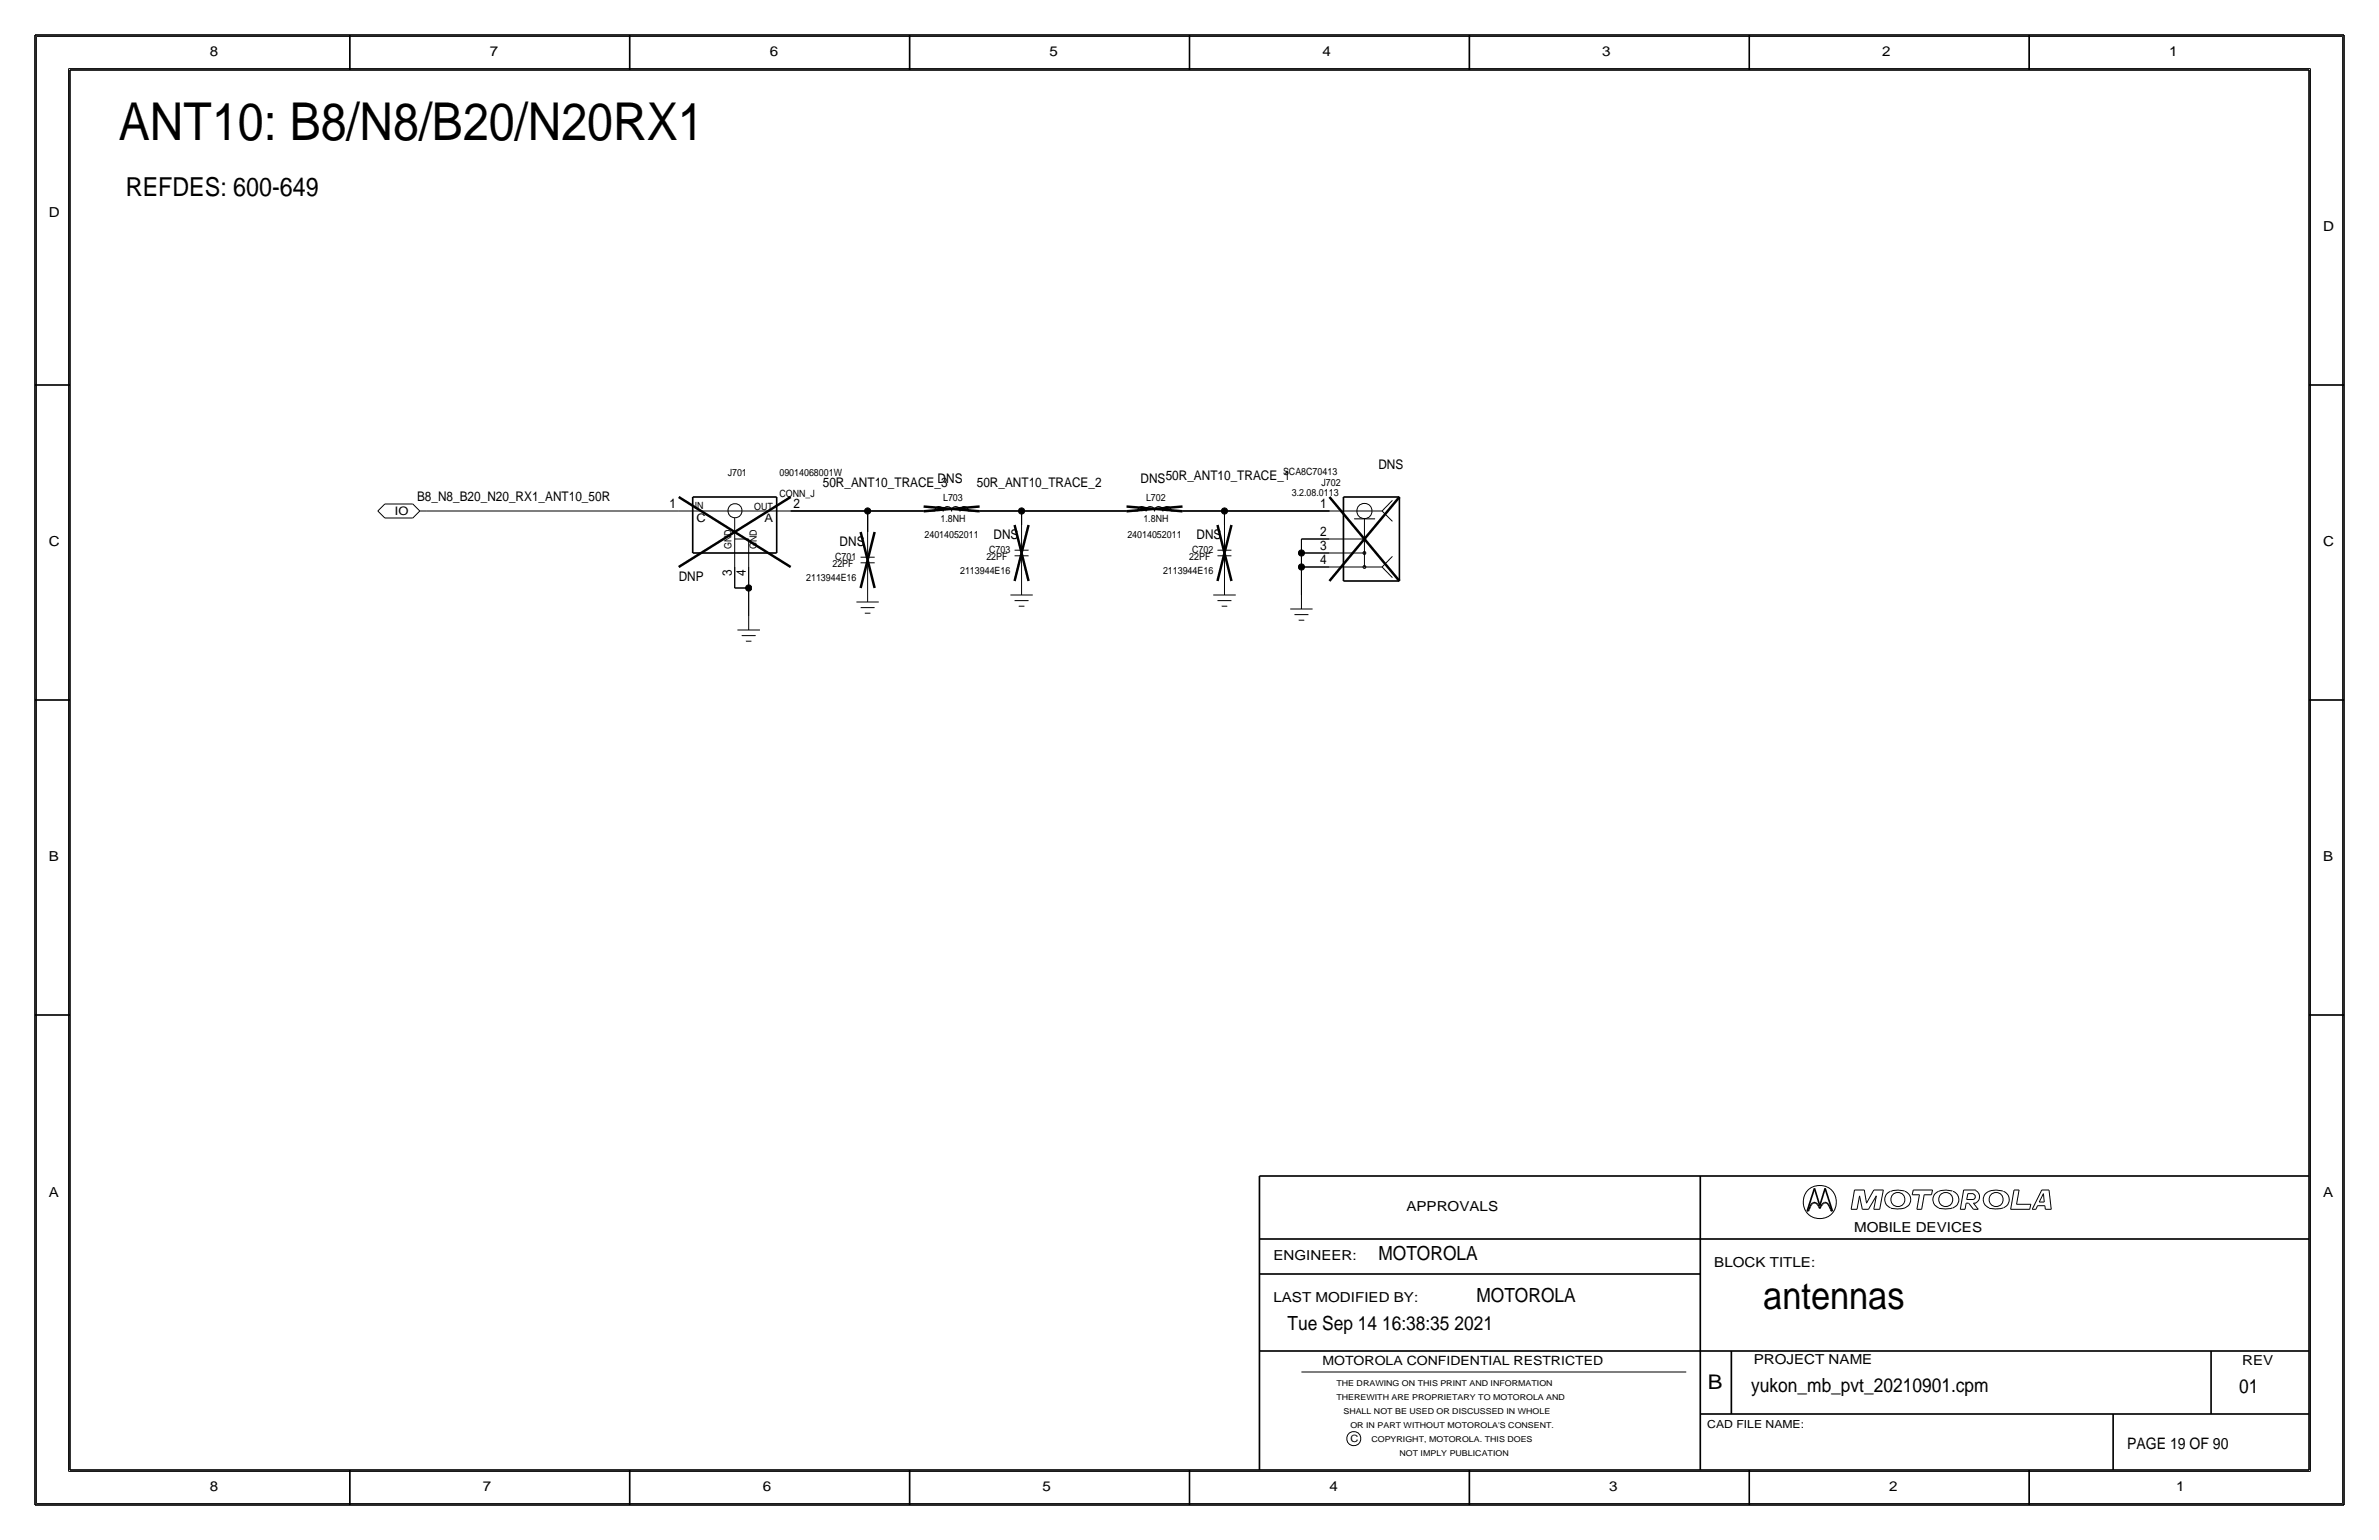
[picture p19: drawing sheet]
<svg xmlns="http://www.w3.org/2000/svg" width="432mm" height="279mm" viewBox="0 0 432 279" stroke-linecap="round" stroke-linejoin="round" font-family="sans-serif">
<defs><g id="words">
<text font-size="9.5" x="21.6" y="25.4">ANT10: B8/N8/B20/N20RX1</text>
<text font-size="7" x="320" y="237.5">antennas</text>
<text font-size="4.7" x="22.9" y="35.6">REFDES: 600-649</text>
<text font-size="3.7" x="310" y="252.1">B</text>
<g font-size="3.5">
<text x="250.2" y="228.6">MOTOROLA</text>
<text x="268" y="236.2">MOTOROLA</text>
<text x="233.7" y="241.3">Tue Sep 14 16:38:35 2021</text>
<text x="317.9" y="252.6">yukon_mb_pvt_20210901.cpm</text>
<text x="406.4" y="252.7">01</text>
</g>
<text font-size="2.9" x="386.1" y="262.9">PAGE 19 OF 90</text>
<g font-size="2.5">
<text x="38.1" y="10.2">8</text>
<text x="88.9" y="10.2">7</text>
<text x="139.7" y="10.2">6</text>
<text x="190.5" y="10.2">5</text>
<text x="240" y="10.2">4</text>
<text x="290.8" y="10.2">3</text>
<text x="341.6" y="10.2">2</text>
<text x="393.7" y="10.2">1</text>
<text x="8.9" y="39.4">D</text>
<text x="421.6" y="41.9">D</text>
<text x="8.9" y="99.1">C</text>
<text x="421.6" y="99.1">C</text>
<text x="8.9" y="156.2">B</text>
<text x="421.6" y="156.2">B</text>
<text x="8.9" y="217.2">A</text>
<text x="255.3" y="219.7">APPROVALS</text>
<text x="421.6" y="217.2">A</text>
<text x="336.5" y="223.5">MOBILE DEVICES</text>
<text x="231.1" y="228.6">ENGINEER:</text>
<text x="311.1" y="229.9">BLOCK TITLE:</text>
<text x="231.1" y="236.2">LAST MODIFIED BY:</text>
<text x="318.3" y="247.5">PROJECT NAME</text>
<text x="407" y="247.6">REV</text>
<text x="38.1" y="270.5">8</text>
<text x="87.6" y="270.5">7</text>
<text x="138.4" y="270.5">6</text>
<text x="189.2" y="270.5">5</text>
<text x="241.3" y="270.5">4</text>
<text x="292.1" y="270.5">3</text>
<text x="342.9" y="270.5">2</text>
<text x="395" y="270.5">1</text>
</g>
<g font-size="2.4">
<text x="149.4" y="88.4">50R_ANT10_TRACE_3</text>
<text x="170.2" y="87.6">DNS</text>
<text x="177.3" y="88.4">50R_ANT10_TRACE_2</text>
<text x="207" y="87.6">DNS50R_ANT10_TRACE_1</text>
<text x="250.2" y="85.1">DNS</text>
<text x="75.7" y="90.9">B8_N8_B20_N20_RX1_ANT10_50R</text>
<text x="121.5" y="92.2">1</text>
<text x="144" y="92.2">2</text>
<text x="239.6" y="92.2">1</text>
<text x="152.4" y="99.1">DNS</text>
<text x="180.3" y="97.8">DNS</text>
<text x="217.2" y="97.8">DNS</text>
<text x="239.6" y="99.8">3</text>
<text x="239.6" y="97.3">2</text>
<text x="123.2" y="105.4">DNP</text>
<text x="132.8" y="104.6" transform="rotate(-90 132.8 104.6)">3</text>
<text x="135.4" y="104.6" transform="rotate(-90 135.4 104.6)">4</text>
<text x="239.6" y="102.4">4</text>
</g>
<text font-size="2.3" x="240" y="247.6">MOTOROLA CONFIDENTIAL RESTRICTED</text>
<g font-size="2.1">
<text x="71.7" y="93.4">IO</text>
<text x="126.4" y="94.7">C</text>
<text x="138.7" y="94.7">A</text>
</g>
<text font-size="2" x="309.9" y="259.1">CAD FILE NAME:</text>
<g font-size="1.8">
<text x="132.1" y="86.4">J701</text>
<text x="141.5" y="86.4">09014068001W</text>
<text x="232.9" y="86.2">SCA8C70413</text>
<text x="239.8" y="88.2">J702</text>
<text x="126.1" y="92.4">IN</text>
<text x="136.9" y="92.5">OUT</text>
<text x="141.5" y="90.2">CONN_J</text>
<text x="170.7" y="94.7">1.8NH</text>
<text x="171.2" y="91">L703</text>
<text x="207.5" y="94.7">1.8NH</text>
<text x="208" y="91">L702</text>
<text x="234.5" y="90.1">3.2.08.0113</text>
<text x="132.8" y="99.7" transform="rotate(-90 132.8 99.7)">GND</text>
<text x="137.4" y="99.7" transform="rotate(-90 137.4 99.7)">GND</text>
<text x="151.6" y="101.6">C701</text>
<text x="167.8" y="97.5">24014052011</text>
<text x="179" y="101.6">22PF</text>
<text x="179.5" y="100.3">C703</text>
<text x="204.6" y="97.5">24014052011</text>
<text x="215.9" y="101.6">22PF</text>
<text x="216.4" y="100.3">C702</text>
<text x="146.3" y="105.4">2113944E16</text>
<text x="151.1" y="102.9">22PF</text>
<text x="174.3" y="104.1">2113944E16</text>
<text x="211.1" y="104.1">2113944E16</text>
<text x="245.1" y="261.6">C</text>
</g>
<g font-size="1.5">
<text x="242.6" y="251.5">THE DRAWING ON THIS PRINT AND INFORMATION</text>
<text x="242.6" y="254">THEREWITH ARE PROPRIETARY TO MOTOROLA AND</text>
<text x="243.8" y="256.5">SHALL NOT BE USED OR DISCUSSED IN WHOLE</text>
<text x="245.1" y="259.1">OR IN PART WITHOUT MOTOROLA'S CONSENT.</text>
<text x="248.9" y="261.6">COPYRIGHT, MOTOROLA. THIS DOES</text>
<text x="254" y="264.2">NOT IMPLY PUBLICATION</text>
</g>
</g></defs>
<!-- layer: Nets -->
<g fill="none" stroke="#000" stroke-width=".18">
<path d="M77.5 92.7h45.7zM143.5 92.7h14zM157.5 92.7v3.8zM157.5 92.7h10.1zM177.8 92.7h7.6zM185.4 92.7v2.5zM185.4 92.7h19.1zM214.6 92.7h7.7zM222.2 92.7v2.5zM222.2 92.7h19.1zM236.2 97.8h5.1zM236.2 97.8v2.5z"/>
<path d="M133.3 106.7h2.6zM133.3 102.9v3.8zM135.9 106.7v5.1zM135.9 102.9v3.8zM236.2 102.9v5zM236.2 102.9h5.1zM236.2 100.3v2.6zM236.2 100.3h5.1z"/>
</g>
<g fill="#000" stroke="#000" stroke-width=".18">
<circle cx="157.5" cy="92.7" r=".56"/>
<circle cx="185.4" cy="92.7" r=".56"/>
<circle cx="222.3" cy="92.7" r=".56"/>
<circle cx="135.9" cy="106.7" r=".56"/>
<circle cx="236.2" cy="100.3" r=".56"/>
<circle cx="236.2" cy="102.9" r=".56"/>
</g>
<!-- layer: Components -->
<g fill="none" stroke="#000" stroke-width=".18">
<path d="M68.6 92.7l1.2 1.3zM69.8 94h5.1zM69.8 91.4h5.1zM69.8 91.4l-1.2 1.3zM74.9 91.4l1.3 1.3zM76.2 92.7h1.3zM76.2 92.7l-1.3 1.3zM123.2 92.7h20.3zM133.3 94v8.9zM133.3 97.8h2.6zM135.9 97.8v5.1zM157.5 96.5v4.6z"/>
<path d="M167.6 92.7h2.1zM169.7 92.8a.75 .75 0 0 1 .7-.9 .75 .75 0 0 1 .7 .9M171.2 92.8a.75 .75 0 0 1 .7-.9 .75 .75 0 0 1 .8 .9M172.7 92.8a.75 .75 0 0 1 .8-.9 .75 .75 0 0 1 .7 .9M174.2 92.8a.75 .75 0 0 1 .8-.9 .75 .75 0 0 1 .7 .9M175.8 92.7h2zM184.1 99.8h2.6zM185.4 95.2v4.6zM204.5 92.7h2zM206.5 92.8a.75 .75 0 0 1 .7-.9 .75 .75 0 0 1 .8 .9M208 92.8a.75 .75 0 0 1 .8-.9 .75 .75 0 0 1 .7 .9M209.6 92.8a.75 .75 0 0 1 .7-.9 .75 .75 0 0 1 .7 .9"/>
<path d="M211.1 92.8a.75 .75 0 0 1 .7-.9 .75 .75 0 0 1 .7 .9M212.6 92.7h2zM221 99.8h2.5zM222.2 95.2v4.6zM241.3 92.7h9.6zM241.3 97.8h6.3zM245.8 94.1h3.8zM247.5 97.6h.3v.4h-.3zM247.6 94.1v8.8zM250.9 92.7l1.8 1.9zM252.7 90.8l-1.8 1.9zM133.9 114.3h4z"/>
<path d="M134.6 115.3h2.6zM135.4 116.3h1zM135.9 111.8v2.5zM155.4 109.2h4.1zM156.2 101.1h2.5zM156.2 102.1h2.5zM156.2 110.2h2.5zM157 111.3h1zM157.5 102.1v4.6zM157.5 106.7v2.5zM183.4 107.9h4.1zM184.2 100.8h2.5z"/>
<path d="M184.2 109h2.5zM184.9 110h1zM185.4 100.8v4.6zM185.4 105.4v2.5zM220.2 107.9h4.1zM221 100.8h2.5zM221 109h2.5zM221.7 110h1.1zM222.2 100.8v4.6zM222.2 105.4v2.5zM234.2 110.5h4.1zM235 111.5h2.5z"/>
<path d="M235.7 112.5h1zM236.2 108v2.5zM241.3 100.3h6.3zM241.3 102.9h9.6zM247.5 100.2h.3v.3h-.3zM247.5 102.7h.3v.3h-.3zM250.9 102.9l1.8 1.9zM252.7 100.9l-1.8 2z"/>
<circle cx="133.4" cy="92.7" r="1.28"/>
<circle cx="247.6" cy="92.7" r="1.38"/>
</g>
<g fill="none" stroke="#000" stroke-width=".45">
<path d="M123.2 90.2l20.3 12.7zM156.2 96.5l2.5 10.2zM158.7 96.5l-2.5 10.2zM167.6 92.8l10.2-.9zM167.6 91.9l10.2 .9zM184.1 95.2l2.6 10.2zM186.7 95.2l-2.6 10.2zM204.5 92.8l10.1-.9zM204.5 91.9l10.1 .9zM221 95.2l2.5 10.2zM223.5 95.2l-2.5 10.2zM241.3 90.2l12.7 15.2z"/>
<path d="M254 90.2l-12.7 15.2zM123.2 102.9l20.3-12.7z"/>
</g>
<path d="M125.7 90.2v10.1zM125.7 90.2h15.3zM141 90.2v10.1zM243.8 90.2v15.2zM243.8 90.2h10.2zM254 90.2v15.2zM125.7 100.3h15.3zM243.8 105.4h10.2z" fill="none" stroke="#000" stroke-width=".3"/>
<!-- layer: Page Border and Title Block -->
<g fill="none" stroke="#000" stroke-width=".3">
<path d="M6.3 6.4v266.7zM6.4 6.4h419zM12.7 12.7h406.4zM12.7 12.7v254zM63.5 6.4v6.3zM114.3 6.4v6.3zM165.1 6.4v6.3zM215.9 6.3v6.4zM266.7 6.4v6.3zM317.5 6.4v6.3zM368.3 6.4v6.3zM419.1 12.7v254z"/>
<path d="M425.4 6.4v266.7zM6.3 69.8h6.4zM419.1 69.8h6.3zM6.3 127h6.4zM419.1 127h6.3zM6.3 184.1h6.4zM419.1 184.1h6.3zM228.6 213.4v53.3zM228.6 213.4h190.5zM308.6 213.4v53.3zM328 219.7h.2zM328.4 219.4l-.2 .3z"/>
<path d="M328.6 218.8l-.2 .6zM328.8 218.5l-.2 .3zM329 218.3l.2-.1zM329 218.3l-.2 .2zM329.2 218.2h.2zM329.3 215.6l-1.3 4.1zM329.3 215.6l1 3.1zM329.4 218.2l.2 .1zM329.6 218.3l.3 .2zM329.9 218.5l.2 .3zM330.1 218.8l.2 .5zM330.5 218.8l-.2 .5z"/>
<path d="M330.8 218.5l-.3 .3zM331 218.3l-.2 .2zM331 218.3l.2-.1zM331.2 218.2h.2zM331.3 215.6l1.3 4.1zM331.3 215.6l-1 3.1zM331.4 218.2l.2 .1zM331.6 218.3l.2 .2zM331.8 218.5l.2 .3zM332 218.8l.3 .6zM332.3 219.4l.1 .3zM332.4 219.7h.2z"/>
<path d="M228.6 231.1h80zM228.6 224.8h190.5zM228.6 245.1h190.5zM308.6 256.5h110.5zM314.2 245.1v11.4zM383.5 256.5v10.2zM401.3 245.1v11.4zM6.4 273h419zM12.7 266.7h406.4zM63.5 266.7v6.4zM114.3 266.7v6.4zM165.1 266.7v6.4z"/>
<path d="M215.9 266.7v6.3zM266.7 266.7v6.4zM317.5 266.7v6.4zM368.3 266.7v6.4z"/>
</g>
<g fill="none" stroke="#000" stroke-width=".18">
<path d="M6.6 6.6h418.6zM6.6 6.6v266.2zM12.4 12.4v254.6zM12.4 12.4h407zM419.4 12.4v254.6zM425.2 6.6v266.2zM336 219.4h1.1zM336.6 215.9h1.8zM336.6 215.9l-.6 3.5zM337.5 217l-.4 2.4zM337.5 217l.5 2.4zM338 219.4h1.1z"/>
<path d="M338.4 215.9l.4 2.4zM340.1 219.4h1.1zM340.1 215.9h1.7zM340.1 215.9l-1.3 2.4zM340.6 217l-1.5 2.4zM340.6 217l-.5 2.4zM341.8 215.9l-.6 3.5zM343.1 216.2a1.6 1.6 0 0 0-1 1.5 1.6 1.6 0 0 0 1.1 1.5M345.7 216.1h-.2a4 4 0 0 0-2.3 .1M345.7 216.2a1.59 1.59 0 0 1 1.1 1.5 1.59 1.59 0 0 1-1.1 1.5 5.1 5.1 0 0 1-2.5 0M347.1 216.8h1.3zM347.3 215.9l-.2 .9z"/>
<path d="M347.3 215.9h3.5zM347.9 219.4h.9zM348.4 216.8l-.5 2.6zM349.2 216.8l-.4 2.6zM349.2 216.8h1.4zM350.8 215.9l-.2 .9zM354.4 216.1a3.1 3.1 0 0 0-3.3 .7 1.62 1.62 0 0 0 .8 2.4M354.4 219.2a5.1 5.1 0 0 1-2.5 0M354.5 216.2a1.59 1.59 0 0 1 1 1.5 1.59 1.59 0 0 1-1 1.5M355.8 219.4h.9zM356.4 215.9h2.2zM356.4 215.9l-.6 3.5z"/>
<path d="M356.9 218.3l-.2 1.1zM356.9 218.3h.4zM357 217.6h1.2zM357.2 216.6l-.2 1zM357.2 216.6h1zM357.3 218.3l.9 1.1zM358.1 216.7a.5 .5 0 0 1 .4 .4 .5 .5 0 0 1-.4 .5M358.2 218.3l.9 1.1zM358.2 218.3h.4zM358.2 219.4h.9zM358.5 216a1.24 1.24 0 0 1 .8 1.1 1.24 1.24 0 0 1-.8 1.2M363.5 216.1a3.1 3.1 0 0 0-3.3 .7 1.62 1.62 0 0 0 .8 2.4"/>
<path d="M363.6 219.2a5.1 5.1 0 0 1-2.6 0M363.6 216.2a1.59 1.59 0 0 1 1.1 1.5 1.59 1.59 0 0 1-1.1 1.5M364.9 219.4h3.5zM365.6 215.9l-.7 3.5zM365.6 215.9h.9zM366 218.5h2.6zM366.5 215.9l-.5 2.6zM368.6 218.5l-.2 .9zM368.9 219.4h.6zM369.8 218.7h1.3zM369.8 218.7l-.3 .7zM370.1 218.1h.9z"/>
<path d="M370.6 215.9l-1.7 3.5zM370.6 215.9h1.3zM370.9 216.6l-.8 1.5zM370.9 216.6l.1 1.5zM371.1 218.7l.1 .7zM371.2 219.4h1.1zM371.9 215.9l.4 3.5zM236.2 248.9h69.9zM6.6 272.8h418.6zM12.4 267h407z"/>
<circle cx="330.3" cy="218.1" r="3"/>
<circle cx="344.5" cy="217.6" r="1.28"/>
<circle cx="353.2" cy="217.6" r="1.28"/>
<circle cx="362.3" cy="217.6" r="1.28"/>
<circle cx="245.7" cy="261" r="1.28"/>
</g>
<use href="#words"/>
</svg>
